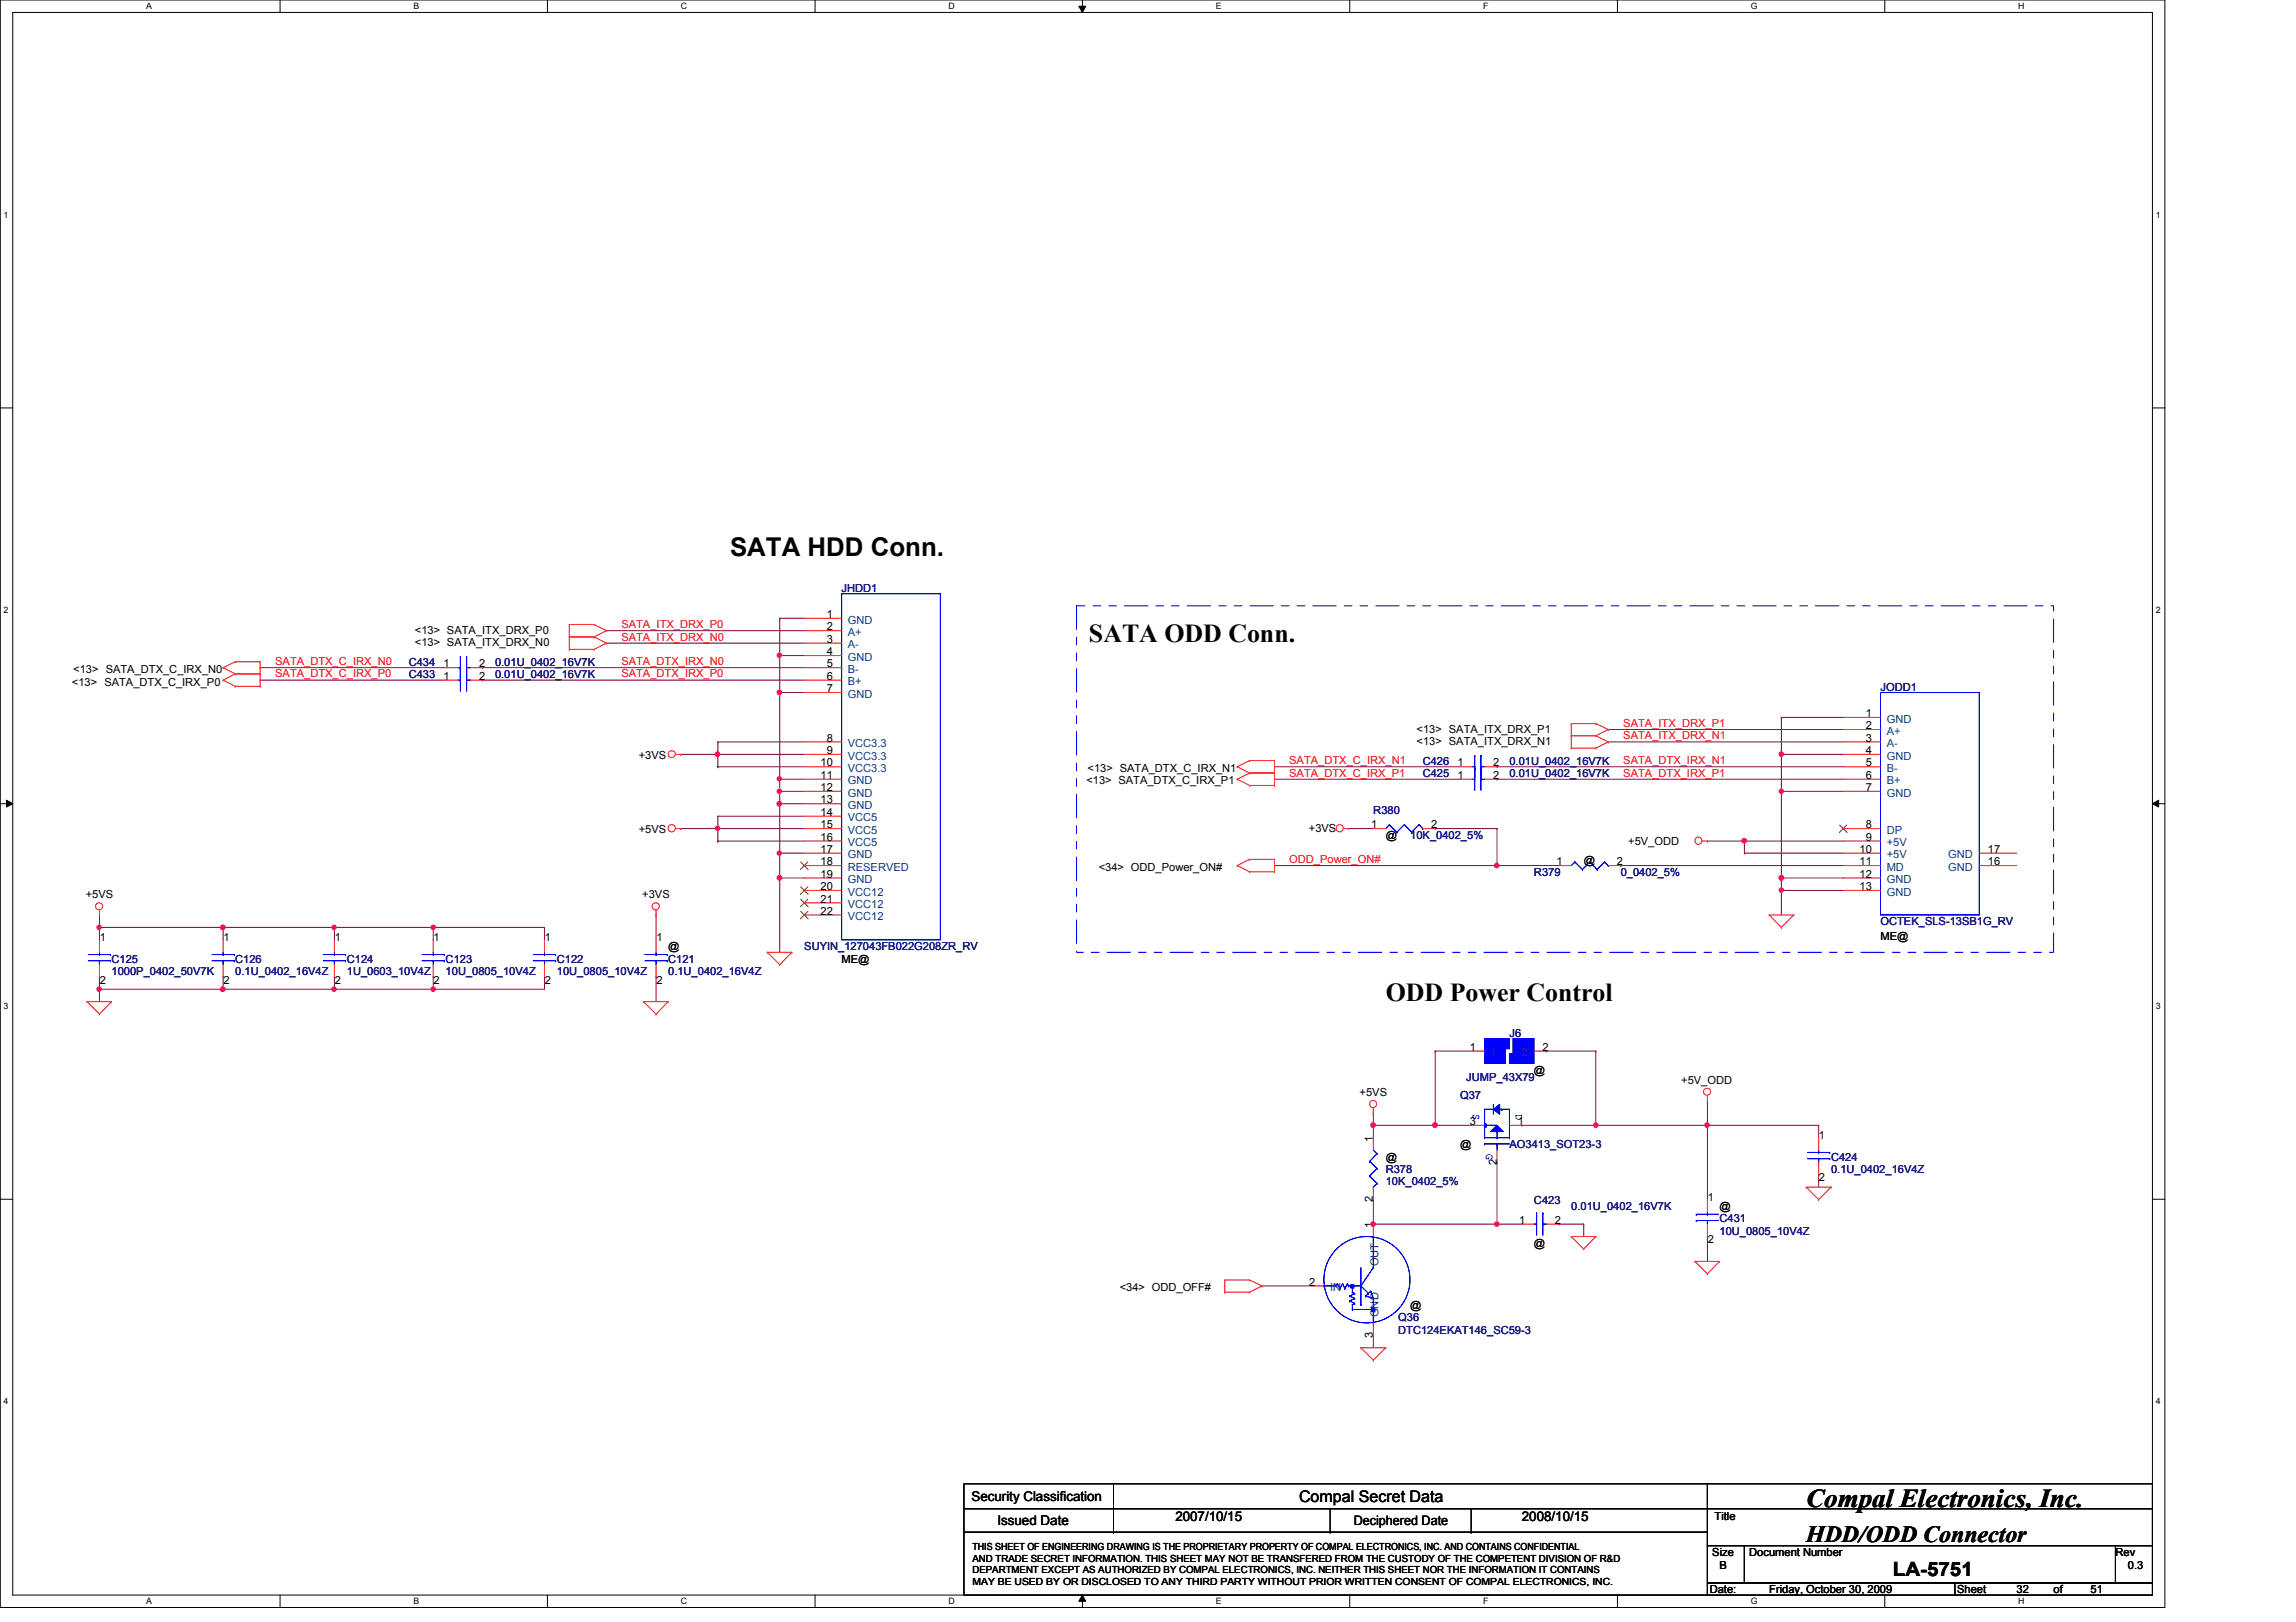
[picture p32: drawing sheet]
<svg xmlns="http://www.w3.org/2000/svg" width="297mm" height="210mm" viewBox="0 0 297 210" stroke-linecap="round" stroke-linejoin="round" font-family="sans-serif">
<defs><g id="words">
<g font-size="3.3">
<text x="94.4" y="72">SATA HDD Conn.</text>
<text x="140.9" y="83.1">SATA ODD Conn.</text>
<text x="179.3" y="129.5">ODD Power Control</text>
<text x="233.7" y="195.1">Compal Electronics, Inc.</text>
</g>
<text font-size="3" x="233.7" y="199.6">HDD/ODD Connector</text>
<text font-size="2.5" x="244.9" y="204">LA-5751</text>
<text font-size="2.1" x="168.1" y="194.4">Compal Secret Data</text>
<g font-size="1.7">
<text x="125.7" y="194.3">Security Classification</text>
<text x="129" y="197.3">Issued Date</text>
<text x="152.1" y="196.8">2007/10/15</text>
<text x="175.1" y="197.4">Deciphered Date</text>
<text x="196.9" y="196.8">2008/10/15</text>
</g>
<g font-size="1.4" fill="#000080">
<text x="108.9" y="76.6">JHDD1</text>
<text x="52.9" y="87.8">C433</text>
<text x="52.9" y="86.2">C434</text>
<text x="64" y="87.8">0.01U_0402_16V7K</text>
<text x="64" y="86.2">0.01U_0402_16V7K</text>
<text x="243.3" y="89.4">JODD1</text>
<text x="184.1" y="99">C426</text>
<text x="184.1" y="100.6">C425</text>
<text x="195.3" y="99">0.01U_0402_16V7K</text>
<text x="195.3" y="100.6">0.01U_0402_16V7K</text>
<text x="177.7" y="105.4">R380</text>
<text x="182.5" y="108.6">10K_0402_5%</text>
<text x="198.5" y="113.4">R379</text>
<text x="209.7" y="113.4">0_0402_5%</text>
<text x="243.3" y="119.8">OCTEK_SLS-13SB1G_RV</text>
<text x="14.4" y="124.6">C125</text>
<text x="30.4" y="124.6">C126</text>
<text x="44.9" y="124.6">C124</text>
<text x="57.7" y="124.6">C123</text>
<text x="72" y="124.6">C122</text>
<text x="86.4" y="124.6">C121</text>
<text x="104.1" y="123">SUYIN_127043FB022G208ZR_RV</text>
<text x="14.4" y="126.2">1000P_0402_50V7K</text>
<text x="30.4" y="126.2">0.1U_0402_16V4Z</text>
<text x="44.9" y="126.2">1U_0603_10V4Z</text>
<text x="57.7" y="126.2">10U_0805_10V4Z</text>
<text x="72" y="126.2">10U_0805_10V4Z</text>
<text x="86.4" y="126.2">0.1U_0402_16V4Z</text>
<text x="195.3" y="134.2">J6</text>
<text x="188.9" y="142.2">Q37</text>
<text x="189.7" y="140">JUMP_43X79</text>
<text x="195.3" y="148.6">AO3413_SOT23-3</text>
<text x="179.3" y="151.8">R378</text>
<text x="179.3" y="153.4">10K_0402_5%</text>
<text x="198.5" y="155.8">C423</text>
<text x="236.9" y="150.2">C424</text>
<text x="236.9" y="151.8">0.1U_0402_16V4Z</text>
<text x="203.3" y="156.6">0.01U_0402_16V7K</text>
<text x="222.5" y="158.2">C431</text>
<text x="222.5" y="159.8">10U_0805_10V4Z</text>
<text x="180.9" y="171">Q36</text>
<text x="180.9" y="172.6">DTC124EKAT146_SC59-3</text>
</g>
<g font-size="1.4">
<text x="53.7" y="82">&lt;13&gt; SATA_ITX_DRX_P0</text>
<text x="53.7" y="83.6">&lt;13&gt; SATA_ITX_DRX_N0</text>
<text x="107" y="80">1</text>
<text x="107" y="81.6">2</text>
<text x="107" y="83.2">3</text>
<text x="9.3" y="88.7">&lt;13&gt; SATA_DTX_C_IRX_P0</text>
<text x="9.5" y="87.1">&lt;13&gt; SATA_DTX_C_IRX_N0</text>
<text x="57.4" y="88">1</text>
<text x="57.4" y="86.4">1</text>
<text x="62" y="88">2</text>
<text x="62" y="86.4">2</text>
<text x="107" y="84.8">4</text>
<text x="107" y="86.4">5</text>
<text x="107" y="88">6</text>
<text x="107" y="89.6">7</text>
<text x="107" y="96">8</text>
<text x="183.3" y="94.8">&lt;13&gt; SATA_ITX_DRX_P1</text>
<text x="241.4" y="92.8">1</text>
<text x="241.4" y="94.4">2</text>
<text x="241.4" y="96">3</text>
<text x="82.6" y="98.2">+3VS</text>
<text x="106.2" y="99.2">10</text>
<text x="106.2" y="100.8">11</text>
<text x="107" y="97.6">9</text>
<text x="140.5" y="101.5">&lt;13&gt; SATA_DTX_C_IRX_P1</text>
<text x="140.7" y="99.9">&lt;13&gt; SATA_DTX_C_IRX_N1</text>
<text x="183.3" y="96.4">&lt;13&gt; SATA_ITX_DRX_N1</text>
<text x="188.5" y="99.2">1</text>
<text x="188.5" y="100.8">1</text>
<text x="193.2" y="99.2">2</text>
<text x="193.2" y="100.8">2</text>
<text x="241.4" y="97.6">4</text>
<text x="241.4" y="99.2">5</text>
<text x="241.4" y="100.8">6</text>
<text x="82.6" y="107.8">+5VS</text>
<text x="106.2" y="102.4">12</text>
<text x="106.2" y="104">13</text>
<text x="106.2" y="105.6">14</text>
<text x="106.2" y="107.2">15</text>
<text x="169.3" y="107.6">+3VS</text>
<text x="177.4" y="107.2">1</text>
<text x="185.2" y="107.2">2</text>
<text x="241.4" y="102.4">7</text>
<text x="241.4" y="107.2">8</text>
<text x="106.2" y="108.8">16</text>
<text x="106.2" y="110.4">17</text>
<text x="106.2" y="112">18</text>
<text x="106.2" y="113.6">19</text>
<text x="142.2" y="112.7">&lt;34&gt; ODD_Power_ON#</text>
<text x="179.3" y="108.6">@</text>
<text x="201.4" y="112">1</text>
<text x="204.9" y="111.8">@</text>
<text x="209.2" y="112">2</text>
<text x="210.6" y="109.4">+5V_ODD</text>
<text x="240.6" y="110.4">10</text>
<text x="240.6" y="112">11</text>
<text x="240.6" y="113.6">12</text>
<text x="241.4" y="108.8">9</text>
<text x="257.2" y="110.4">17</text>
<text x="257.2" y="112">16</text>
<text x="11.1" y="116.2">+5VS</text>
<text x="83.1" y="116.2">+3VS</text>
<text x="106.2" y="115.2">20</text>
<text x="106.2" y="116.8">21</text>
<text x="106.2" y="118.4">22</text>
<text x="240.6" y="115.2">13</text>
<text x="12.9" y="121.8">1</text>
<text x="28.9" y="121.8">1</text>
<text x="43.3" y="121.8">1</text>
<text x="56.1" y="121.8">1</text>
<text x="70.5" y="121.8">1</text>
<text x="84.9" y="121.8">1</text>
<text x="86.4" y="123">@</text>
<text x="108.9" y="124.6">ME@</text>
<text x="243.3" y="121.7">ME@</text>
<text x="12.9" y="127.3">2</text>
<text x="28.9" y="127.3">2</text>
<text x="43.3" y="127.3">2</text>
<text x="56.1" y="127.3">2</text>
<text x="70.5" y="127.3">2</text>
<text x="84.9" y="127.3">2</text>
<text x="190.2" y="136">1</text>
<text x="199.6" y="136">2</text>
<text x="175.9" y="141.9">+5VS</text>
<text x="198.5" y="139">@</text>
<text x="217.5" y="140.3">+5V_ODD</text>
<text x="177.6" y="147.7" transform="rotate(-90 177.6 147.7)">1</text>
<text x="188.9" y="148.6">@</text>
<text x="190.2" y="145.6">3</text>
<text x="196.4" y="145.6">1</text>
<text x="235.3" y="147.4">1</text>
<text x="177.6" y="155.5" transform="rotate(-90 177.6 155.5)">2</text>
<text x="179.3" y="150.2">@</text>
<text x="193.6" y="150.7" transform="rotate(-90 193.6 150.7)">2</text>
<text x="220.9" y="155.4">1</text>
<text x="235.3" y="152.9">2</text>
<text x="177.6" y="158.9" transform="rotate(-90 177.6 158.9)">1</text>
<text x="196.6" y="158.4">1</text>
<text x="198.5" y="161.4">@</text>
<text x="201.2" y="158.4">2</text>
<text x="220.9" y="160.9">2</text>
<text x="222.5" y="156.6">@</text>
<text x="144.9" y="167">&lt;34&gt; ODD_OFF#</text>
<text x="169.4" y="166.4">2</text>
<text x="177.6" y="173.1" transform="rotate(-90 177.6 173.1)">3</text>
<text x="182.5" y="169.4">@</text>
<text x="221.8" y="196.8">Title</text>
<text x="221.5" y="201.4">Size</text>
<text x="222.5" y="203">B</text>
<text x="226.3" y="201.4">Document Number</text>
<text x="273.7" y="201.4">Rev</text>
<text x="275.3" y="203">0.3</text>
<text x="221.2" y="206.2">Date:</text>
<text x="228.9" y="206.2">Friday, October 30, 2009</text>
<text x="253.2" y="206.2">Sheet</text>
<text x="260.9" y="206.2">32</text>
<text x="265.7" y="206.2">of</text>
<text x="270.5" y="206.2">51</text>
</g>
<g font-size="1.4" fill="#f00">
<text x="80.4" y="82.9">SATA_ITX_DRX_N0</text>
<text x="80.4" y="81.3">SATA_ITX_DRX_P0</text>
<text x="35.6" y="87.7">SATA_DTX_C_IRX_P0</text>
<text x="35.6" y="86.1">SATA_DTX_C_IRX_N0</text>
<text x="80.4" y="86.1">SATA_DTX_IRX_N0</text>
<text x="80.4" y="87.7">SATA_DTX_IRX_P0</text>
<text x="210" y="95.7">SATA_ITX_DRX_N1</text>
<text x="210" y="94.1">SATA_ITX_DRX_P1</text>
<text x="166.8" y="98.9">SATA_DTX_C_IRX_N1</text>
<text x="166.8" y="100.5">SATA_DTX_C_IRX_P1</text>
<text x="210" y="100.5">SATA_DTX_IRX_P1</text>
<text x="210" y="98.9">SATA_DTX_IRX_N1</text>
<text x="166.8" y="111.7">ODD_Power_ON#</text>
</g>
<g font-size="1.4" fill="#004080">
<text x="109.7" y="80.7">GND</text>
<text x="109.7" y="82.3">A+</text>
<text x="109.7" y="83.9">A-</text>
<text x="109.7" y="85.5">GND</text>
<text x="109.7" y="87.1">B-</text>
<text x="109.7" y="88.7">B+</text>
<text x="109.7" y="90.3">GND</text>
<text x="244.1" y="93.5">GND</text>
<text x="244.1" y="95.1">A+</text>
<text x="109.7" y="96.7">VCC3.3</text>
<text x="109.7" y="98.3">VCC3.3</text>
<text x="109.7" y="99.9">VCC3.3</text>
<text x="109.7" y="101.5">GND</text>
<text x="244.1" y="96.7">A-</text>
<text x="244.1" y="98.3">GND</text>
<text x="244.1" y="99.9">B-</text>
<text x="244.1" y="101.5">B+</text>
<text x="109.7" y="103.1">GND</text>
<text x="109.7" y="104.7">GND</text>
<text x="109.7" y="106.3">VCC5</text>
<text x="109.7" y="107.9">VCC5</text>
<text x="244.1" y="103.1">GND</text>
<text x="244.1" y="107.9">DP</text>
<text x="109.7" y="109.5">VCC5</text>
<text x="109.7" y="111.1">GND</text>
<text x="109.7" y="112.7">RESERVED</text>
<text x="244.1" y="109.5">+5V</text>
<text x="244.1" y="111.1">+5V</text>
<text x="244.1" y="112.7">MD</text>
<text x="252" y="111.1">GND</text>
<text x="252" y="112.7">GND</text>
<text x="109.7" y="114.3">GND</text>
<text x="109.7" y="115.9">VCC12</text>
<text x="109.7" y="117.5">VCC12</text>
<text x="109.7" y="119.1">VCC12</text>
<text x="244.1" y="114.3">GND</text>
<text x="244.1" y="115.9">GND</text>
<text x="192.9" y="136.7">1</text>
<text x="196.8" y="136.7">2</text>
<text x="172.1" y="167.1">IN</text>
<text x="178.3" y="163.9" transform="rotate(-90 178.3 163.9)">OUT</text>
<text x="178.3" y="170.4" transform="rotate(-90 178.3 170.4)">GND</text>
</g>
<g font-size="1.4" fill="#00f">
<text x="190.5" y="144.2" transform="rotate(90 190.5 144.2)">S</text>
<text x="192.3" y="149.3" transform="rotate(90 192.3 149.3)">G</text>
<text x="196.1" y="144.2" transform="rotate(90 196.1 144.2)">D</text>
</g>
<g font-size="1.3">
<text x="125.8" y="200.6">THIS SHEET OF ENGINEERING DRAWING IS THE PROPRIETARY PROPERTY OF COMPAL ELECTRONICS, INC. AND CONTAINS CONFIDENTIAL</text>
<text x="125.8" y="202.1">AND TRADE SECRET INFORMATION. THIS SHEET MAY NOT BE TRANSFERED FROM THE CUSTODY OF THE COMPETENT DIVISION OF R&amp;D</text>
<text x="125.8" y="203.6">DEPARTMENT EXCEPT AS AUTHORIZED BY COMPAL ELECTRONICS, INC. NEITHER THIS SHEET NOR THE INFORMATION IT CONTAINS</text>
<text x="125.8" y="205.1">MAY BE USED BY OR DISCLOSED TO ANY THIRD PARTY WITHOUT PRIOR WRITTEN CONSENT OF COMPAL ELECTRONICS, INC.</text>
</g>
<g font-size="1.1">
<text x="18.9" y="1.1">A</text>
<text x="53.5" y="1.1">B</text>
<text x="88.1" y="1.1">C</text>
<text x="122.7" y="1.1">D</text>
<text x="157.3" y="1.1">E</text>
<text x="191.9" y="1.1">F</text>
<text x="226.5" y="1.1">G</text>
<text x="261.1" y="1.1">H</text>
<text x=".5" y="28.2">1</text>
<text x="278.9" y="28.2">1</text>
<text x=".5" y="79.3">2</text>
<text x="278.9" y="79.3">2</text>
<text x=".5" y="130.6">3</text>
<text x="278.9" y="130.6">3</text>
<text x=".5" y="181.7">4</text>
<text x="278.9" y="181.7">4</text>
<text x="18.9" y="207.6">A</text>
<text x="53.5" y="207.6">B</text>
<text x="88.1" y="207.6">C</text>
<text x="122.7" y="207.6">D</text>
<text x="157.3" y="207.6">E</text>
<text x="191.9" y="207.6">F</text>
<text x="226.5" y="207.6">G</text>
<text x="261.1" y="207.6">H</text>
</g>
</g></defs>
<path d="M0 0h280.1v208h-280.1zM1.6 1.6h276.9v204.8h-276.9z" fill="none" stroke="#000" stroke-width=".13"/>
<g fill="#fff">
<path d="M18.9 .2h.7v1.2h-.7z"/>
<path d="M18.9 206.6h.7v1.2h-.7z"/>
</g>
<path d="M36.2 0v1.6M36.2 206.4v1.6" fill="none" stroke="#000" stroke-width=".13"/>
<g fill="#fff">
<path d="M53.5 .2h.7v1.2h-.7z"/>
<path d="M53.5 206.6h.7v1.2h-.7z"/>
</g>
<path d="M70.8 0v1.6M70.8 206.4v1.6" fill="none" stroke="#000" stroke-width=".13"/>
<g fill="#fff">
<path d="M88.1 .2h.8v1.2h-.8z"/>
<path d="M88.1 206.6h.8v1.2h-.8z"/>
</g>
<path d="M105.4 0v1.6M105.4 206.4v1.6" fill="none" stroke="#000" stroke-width=".13"/>
<g fill="#fff">
<path d="M122.7 .2h.8v1.2h-.8z"/>
<path d="M122.7 206.6h.8v1.2h-.8z"/>
</g>
<path d="M139.6 .8h.9l-.5 .8zM140 0v1.6M140 206.4l.5 .8h-.9zM140 206.4v1.6" fill="none" stroke="#000" stroke-width=".13"/>
<path d="M139.6 .8h.9l-.5 .8zM140 206.4l.5 .8h-.9z" fill="#000"/>
<g fill="#fff">
<path d="M157.3 .2h.7v1.2h-.7z"/>
<path d="M157.3 206.6h.7v1.2h-.7z"/>
</g>
<path d="M174.6 0v1.6M174.6 206.4v1.6" fill="none" stroke="#000" stroke-width=".13"/>
<g fill="#fff">
<path d="M191.9 .2h.6v1.2h-.6z"/>
<path d="M191.9 206.6h.6v1.2h-.6z"/>
</g>
<path d="M209.3 0v1.6M209.3 206.4v1.6" fill="none" stroke="#000" stroke-width=".13"/>
<g fill="#fff">
<path d="M226.5 .2h.8v1.2h-.8z"/>
<path d="M226.5 206.6h.8v1.2h-.8z"/>
</g>
<path d="M243.8 0v1.6M243.8 206.4v1.6" fill="none" stroke="#000" stroke-width=".13"/>
<g fill="#fff">
<path d="M261.1 .2h.8v1.2h-.8z"/>
<path d="M261.1 206.6h.8v1.2h-.8z"/>
<path d="M.5 27.2h.6v1.2h-.6z"/>
<path d="M278.9 27.2h.6v1.2h-.6z"/>
<path d="M.5 78.4h.6v1.1h-.6z"/>
<path d="M278.9 78.4h.6v1.1h-.6z"/>
</g>
<path d="M0 52.8h1.6M278.5 52.8h1.6" fill="none" stroke="#000" stroke-width=".13"/>
<g fill="#fff">
<path d="M.5 129.6h.6v1.2h-.6z"/>
<path d="M278.9 129.6h.6v1.2h-.6z"/>
</g>
<path d="M0 104h1.6M.8 103.5l.8 .5-.8 .4zM278.5 104l.8-.5v.9zM278.5 104h1.6" fill="none" stroke="#000" stroke-width=".13"/>
<path d="M.8 103.5l.8 .5-.8 .4zM278.5 104l.8-.5v.9z" fill="#000"/>
<g fill="#fff">
<path d="M.5 180.8h.6v1.1h-.6z"/>
<path d="M278.9 180.8h.6v1.1h-.6z"/>
</g>
<path d="M0 155.2h1.6M278.5 155.2h1.6" fill="none" stroke="#000" stroke-width=".13"/>
<path d="M12.9 120h.1M12.9 120h16" fill="none" stroke="#800040" stroke-width=".13"/>
<circle cx="28.8" cy="120" r=".3" fill="#f0f"/>
<circle cx="28.8" cy="120" r=".3" fill="none" stroke="#f0f" stroke-width=".13"/>
<circle cx="12.8" cy="120" r=".3" fill="#f0f"/>
<circle cx="12.8" cy="120" r=".3" fill="none" stroke="#f0f" stroke-width=".13"/>
<g fill="none" stroke="#800040" stroke-width=".13">
<path d="M33.7 88h.1M33.7 88h24M78.4 83.2h.1M78.4 83.2h25.7M92.9 97.6h.1M92.9 96v1.6M12.9 118.4h.1M12.9 118.4v1.6M88 107.2h.1M88 107.2h4.9M100.9 104h.1M100.9 104v6.4"/>
<path d="M193.7 100.8h.1M193.7 100.8h44.8M230.5 102.4h.1M230.5 102.4h8M28.9 126.4h.1M28.9 126.4v1.6M43.3 120h.1M43.3 128h.1M43.3 120v1.6M43.3 128h12.7M56 120h.1M56 120h14.4"/>
<path d="M70.4 120h.1M70.4 120v1.6"/>
</g>
<circle cx="56" cy="128" r=".3" fill="#f0f"/>
<circle cx="56" cy="128" r=".3" fill="none" stroke="#f0f" stroke-width=".13"/>
<circle cx="43.2" cy="128" r=".3" fill="#f0f"/>
<circle cx="43.2" cy="128" r=".3" fill="none" stroke="#f0f" stroke-width=".13"/>
<path d="M92.9 97.6h.1M92.9 97.6h11.2M230.5 92.8h.1M230.5 92.8v4.8M92.9 108.8h.1M92.9 107.2v1.6" fill="none" stroke="#800040" stroke-width=".13"/>
<circle cx="92.8" cy="97.6" r=".31" fill="#f0f"/>
<circle cx="92.8" cy="97.6" r=".31" fill="none" stroke="#f0f" stroke-width=".13"/>
<path d="M62.4 86.4h.1M62.4 86.4h41.7M92.9 107.2h.1M92.9 105.6v1.6M100.9 104h.1M100.9 102.4v1.6M12.9 120h.1M12.9 120v1.6M70.4 126.4h.1M70.4 126.4v1.6" fill="none" stroke="#800040" stroke-width=".13"/>
<circle cx="100.8" cy="104" r=".3" fill="#f0f"/>
<circle cx="100.8" cy="104" r=".3" fill="none" stroke="#f0f" stroke-width=".13"/>
<path d="M100.9 89.6h.1M100.9 89.6v11.2" fill="none" stroke="#800040" stroke-width=".13"/>
<circle cx="100.8" cy="89.6" r=".31" fill="#f0f"/>
<circle cx="100.8" cy="89.6" r=".31" fill="none" stroke="#f0f" stroke-width=".13"/>
<g fill="none" stroke="#800040" stroke-width=".13">
<path d="M33.7 86.4h.1M33.7 86.4h24M92.9 99.2h.1M92.9 96h.1M92.9 97.6v1.6M92.9 99.2h11.2M92.9 96h11.2M92.9 108.8h.1M92.9 108.8h11.2M225.7 110.4h.1M225.7 110.4h12.8M230.5 102.4h.1"/>
<path d="M230.5 102.4v11.2M84.9 126.4h.1M84.9 126.4v3.2"/>
</g>
<circle cx="230.5" cy="102.4" r=".3" fill="#f0f"/>
<circle cx="230.5" cy="102.4" r=".3" fill="none" stroke="#f0f" stroke-width=".13"/>
<path d="M225.7 108.8h.1M225.7 108.8h12.8" fill="none" stroke="#800040" stroke-width=".13"/>
<circle cx="225.7" cy="108.8" r=".31" fill="#f0f"/>
<circle cx="225.7" cy="108.8" r=".31" fill="none" stroke="#f0f" stroke-width=".13"/>
<path d="M208.1 96h.1M208.1 96h30.4M220.9 108.8h.1M220.9 108.8h4.8M28.9 120h.1M28.9 120h14.4" fill="none" stroke="#800040" stroke-width=".13"/>
<circle cx="28.8" cy="120" r=".3" fill="#f0f"/>
<circle cx="28.8" cy="120" r=".3" fill="none" stroke="#f0f" stroke-width=".13"/>
<path d="M43.3 120h.1M43.3 120h12.7" fill="none" stroke="#800040" stroke-width=".13"/>
<circle cx="56" cy="120" r=".3" fill="#f0f"/>
<circle cx="56" cy="120" r=".3" fill="none" stroke="#f0f" stroke-width=".13"/>
<circle cx="43.2" cy="120" r=".3" fill="#f0f"/>
<circle cx="43.2" cy="120" r=".3" fill="none" stroke="#f0f" stroke-width=".13"/>
<path d="M100.9 113.6h.1M100.9 113.6v9.6" fill="none" stroke="#800040" stroke-width=".13"/>
<circle cx="100.8" cy="113.6" r=".31" fill="#f0f"/>
<circle cx="100.8" cy="113.6" r=".31" fill="none" stroke="#f0f" stroke-width=".13"/>
<g fill="none" stroke="#800040" stroke-width=".13">
<path d="M62.4 88h.1M62.4 88h41.7M88 97.6h.1M88 97.6h4.9M100.9 84.8h.1M100.9 80h.1M100.9 84.8h3.2M100.9 80h3.2M164.9 99.2h.1M164.9 99.2h24M84.9 118.4h.1M84.9 118.4v3.2"/>
<path d="M92.9 107.2h.1M92.9 107.2h11.2M12.9 128h.1M12.9 128v1.6"/>
</g>
<circle cx="92.8" cy="107.2" r=".3" fill="#f0f"/>
<circle cx="92.8" cy="107.2" r=".3" fill="none" stroke="#f0f" stroke-width=".13"/>
<g fill="none" stroke="#800040" stroke-width=".13">
<path d="M78.4 81.6h.1M78.4 81.6h25.7M193.7 99.2h.1M193.7 99.2h44.8M208.1 94.4h.1M208.1 94.4h30.4M92.9 105.6h.1M92.9 105.6h11.2M100.9 100.8h.1M100.9 102.4h.1M100.9 100.8h3.2M100.9 100.8v1.6"/>
<path d="M164.9 100.8h.1M164.9 100.8h24M225.7 108.8h.1M225.7 108.8v1.6M230.5 115.2h.1M230.5 115.2v3.2M28.9 120h.1M28.9 120v1.6M56 120h.1M56 120v1.6"/>
</g>
<circle cx="100.8" cy="100.8" r=".3" fill="#f0f"/>
<circle cx="100.8" cy="100.8" r=".3" fill="none" stroke="#f0f" stroke-width=".13"/>
<circle cx="100.8" cy="102.4" r=".3" fill="#f0f"/>
<circle cx="100.8" cy="102.4" r=".3" fill="none" stroke="#f0f" stroke-width=".13"/>
<path d="M100.9 104h.1M100.9 104h3.2" fill="none" stroke="#800040" stroke-width=".13"/>
<circle cx="100.8" cy="104" r=".3" fill="#f0f"/>
<circle cx="100.8" cy="104" r=".3" fill="none" stroke="#f0f" stroke-width=".13"/>
<path d="M100.9 89.6h.1M100.9 84.8h.1M100.9 89.6h3.2M100.9 84.8v4.8M230.5 92.8h.1M230.5 97.6h.1M230.5 92.8h8M230.5 97.6h8M100.9 102.4h.1M100.9 102.4h3.2" fill="none" stroke="#800040" stroke-width=".13"/>
<circle cx="100.8" cy="84.8" r=".3" fill="#f0f"/>
<circle cx="100.8" cy="84.8" r=".3" fill="none" stroke="#f0f" stroke-width=".13"/>
<path d="M100.9 80h.1M100.9 80v4.8M230.5 113.6h.1M230.5 113.6h8" fill="none" stroke="#800040" stroke-width=".13"/>
<circle cx="230.4" cy="113.6" r=".31" fill="#f0f"/>
<circle cx="230.4" cy="113.6" r=".31" fill="none" stroke="#f0f" stroke-width=".13"/>
<path d="M230.5 115.2h.1M230.5 115.2h8" fill="none" stroke="#800040" stroke-width=".13"/>
<circle cx="230.5" cy="115.2" r=".3" fill="#f0f"/>
<circle cx="230.5" cy="115.2" r=".3" fill="none" stroke="#f0f" stroke-width=".13"/>
<path d="M100.9 110.4h.1M100.9 110.4v3.2M43.3 126.4h.1M43.3 126.4v1.6M56 128h.1M56 126.4h.1M56 128h14.4M56 126.4v1.6" fill="none" stroke="#800040" stroke-width=".13"/>
<circle cx="100.8" cy="110.4" r=".3" fill="#f0f"/>
<circle cx="100.8" cy="110.4" r=".3" fill="none" stroke="#f0f" stroke-width=".13"/>
<path d="M230.5 97.6h.1M230.5 97.6v4.8" fill="none" stroke="#800040" stroke-width=".13"/>
<circle cx="230.4" cy="97.6" r=".31" fill="#f0f"/>
<circle cx="230.4" cy="97.6" r=".31" fill="none" stroke="#f0f" stroke-width=".13"/>
<path d="M12.9 128h.1M12.9 128h16" fill="none" stroke="#800040" stroke-width=".13"/>
<circle cx="28.8" cy="128" r=".3" fill="#f0f"/>
<circle cx="28.8" cy="128" r=".3" fill="none" stroke="#f0f" stroke-width=".13"/>
<circle cx="12.8" cy="128" r=".3" fill="#f0f"/>
<circle cx="12.8" cy="128" r=".3" fill="none" stroke="#f0f" stroke-width=".13"/>
<path d="M100.9 113.6h.1M100.9 110.4h.1M100.9 113.6h3.2M100.9 110.4h3.2M230.5 113.6h.1M230.5 113.6v1.6" fill="none" stroke="#800040" stroke-width=".13"/>
<circle cx="230.4" cy="113.6" r=".31" fill="#f0f"/>
<circle cx="230.4" cy="113.6" r=".31" fill="none" stroke="#f0f" stroke-width=".13"/>
<path d="M12.9 126.4h.1M12.9 126.4v1.6M28.9 128h.1M28.9 128h14.4" fill="none" stroke="#800040" stroke-width=".13"/>
<circle cx="28.8" cy="128" r=".3" fill="#f0f"/>
<circle cx="28.8" cy="128" r=".3" fill="none" stroke="#f0f" stroke-width=".13"/>
<path d="M164.9 112h.1M185.7 107.2h.1M185.7 107.2h8M193.7 107.2h.1M193.7 107.2v4.8h-28.8" fill="none" stroke="#800040" stroke-width=".13"/>
<circle cx="193.7" cy="112" r=".31" fill="#f0f"/>
<circle cx="193.7" cy="112" r=".31" fill="none" stroke="#f0f" stroke-width=".13"/>
<g fill="none" stroke="#800040" stroke-width=".13">
<path d="M174.5 107.2h.1M174.5 107.2h3.2M193.7 112h.1M193.7 112h8M209.7 112h.1M209.7 112h28.8M193.7 158.4h.1M193.7 158.4h3.2M201.7 158.4h.1M201.7 158.4h3.2M204.9 158.4h.1M204.9 158.4v1.6"/>
<path d="M206.5 145.6h.1M206.5 145.6h14.4M220.9 145.6h.1M220.9 145.6v9.6M235.3 152h.1M235.3 152v1.6"/>
</g>
<circle cx="206.4" cy="145.6" r=".31" fill="#f0f"/>
<circle cx="206.4" cy="145.6" r=".31" fill="none" stroke="#f0f" stroke-width=".13"/>
<path d="M177.7 145.6h.1M177.7 145.6v1.6M185.7 145.6h.1M185.7 145.6h4.8" fill="none" stroke="#800040" stroke-width=".13"/>
<circle cx="185.6" cy="145.6" r=".32" fill="#f0f"/>
<circle cx="185.6" cy="145.6" r=".32" fill="none" stroke="#f0f" stroke-width=".13"/>
<path d="M177.7 144h.1M177.7 158.4h.1M177.7 144v1.6M177.7 158.4h16M163.3 166.4h.1M163.3 166.4h6.4M177.7 172.8h.1M177.7 172.8v1.6" fill="none" stroke="#800040" stroke-width=".13"/>
<circle cx="193.7" cy="158.4" r=".31" fill="#f0f"/>
<circle cx="193.7" cy="158.4" r=".31" fill="none" stroke="#f0f" stroke-width=".13"/>
<circle cx="177.7" cy="158.4" r=".31" fill="#f0f"/>
<circle cx="177.7" cy="158.4" r=".31" fill="none" stroke="#f0f" stroke-width=".13"/>
<path d="M193.7 150.4h.1M193.7 150.4v8M220.9 145.6h.1M220.9 145.6h14.4" fill="none" stroke="#800040" stroke-width=".13"/>
<circle cx="220.8" cy="145.6" r=".31" fill="#f0f"/>
<circle cx="220.8" cy="145.6" r=".31" fill="none" stroke="#f0f" stroke-width=".13"/>
<g fill="none" stroke="#800040" stroke-width=".13">
<path d="M185.7 136h.1M185.7 136h4.8M185.7 136v9.6h-8M200.1 136h.1M200.1 136h6.4M206.5 136h.1M206.5 136v9.6h-9.6M177.7 155.2h.1M177.7 145.6h.1M177.7 155.2v3.2M196.9 145.6h.1M235.3 145.6h.1"/>
<path d="M235.3 145.6v1.6M220.9 160h.1M220.9 160v3.2"/>
</g>
<circle cx="177.6" cy="145.6" r=".32" fill="#f0f"/>
<circle cx="177.6" cy="145.6" r=".32" fill="none" stroke="#f0f" stroke-width=".13"/>
<path d="M220.9 145.6h.1M220.9 142.4v3.2" fill="none" stroke="#800040" stroke-width=".13"/>
<g fill="none" stroke="#f00" stroke-width=".13">
<path d="M28.9 86.4h.1M28.9 88h.1M28.9 86.4l1.5 .8M28.9 88l1.5 .8M30.4 85.6h.1M30.4 87.2h.1M30.4 88.8h.1M30.4 85.6h3.3M30.4 85.6l-1.5 .8M30.4 87.2h3.3M30.4 87.2l-1.5 .8M30.4 88.8h3.3"/>
<path d="M33.7 87.2h.1M33.7 85.6h.1M33.7 88.8h.1M33.7 85.6v3.2M73.7 82.4h.1M73.7 80.8h.1M73.7 84h.1M73.7 80.8h3.2M73.7 82.4h3.2M73.7 80.8v3.2M73.7 84h3.2M76.9 80.8h.1"/>
<path d="M76.9 82.4h.1M76.9 84h.1M76.9 80.8l1.5 .8M76.9 82.4l1.5 .8M78.4 81.6h.1M78.4 83.2h.1M78.4 81.6l-1.5 .8M78.4 83.2l-1.5 .8M87.4 97.6h.6M88 97.6h.1M160.1 99.2h.1M160.1 99.2l1.6 .8"/>
<path d="M161.7 98.4h.1M161.7 98.4h3.2M161.7 98.4l-1.6 .8M164.9 98.4h.1M164.9 98.4v3.2M188.9 99.2h1.6M192.1 99.2h1.6M203.3 95.2h.1M203.3 93.6h.1M203.3 96.8h.1M203.3 93.6h3.2M203.3 95.2h3.2"/>
<path d="M203.3 93.6v3.2M203.3 96.8h3.2M206.5 93.6h.1M206.5 95.2h.1M206.5 96.8h.1M206.5 93.6l1.6 .8M206.5 95.2l1.6 .8M208.1 94.4h.1M208.1 96h.1M208.1 94.4l-1.6 .8M208.1 96l-1.6 .8M12.9 118.4h.1"/>
<path d="M12.9 117.8v.6M84.9 118.4h.1M84.9 117.8v.6M87.4 107.2h.6M88 107.2h.1M160.1 100.8h.1M160.1 112h.1M160.1 100.8l1.6 .8M160.1 112l1.6 .8M161.7 100h.1M161.7 101.6h.1M161.7 111.2h.1"/>
<path d="M161.7 112.8h.1M161.7 100h3.2M161.7 100l-1.6 .8M161.7 101.6h3.2M161.7 111.2h3.2M161.7 111.2l-1.6 .8M161.7 112.8h3.2M164.9 100h.1M164.9 101.6h.1M164.9 112.8h.1M164.9 111.2h.1M164.9 111.2v1.6"/>
<path d="M173.8 107.2h.7M174.5 107.2h.1M188.9 100.8h1.6M192.1 100.8h1.6M220.2 108.8h.7M220.9 108.8h.1M228.9 118.4h.1M228.9 118.4h3.2M228.9 118.4l1.6 1.6M232.1 118.4h.1M232.1 118.4l-1.6 1.6M11.3 129.6h.1"/>
<path d="M11.3 129.6h3.1M11.3 129.6l1.6 1.6M12.9 131.2h.1M14.4 129.6h.1M14.4 129.6l-1.5 1.6M70.4 121.6v1.6M70.4 124.8v1.6M83.3 129.6h.1M83.3 129.6h3.1M83.3 129.6l1.6 1.6M84.9 131.2h.1M86.4 129.6h.1"/>
<path d="M86.4 129.6l-1.5 1.6M99.3 123.2h.1M99.3 123.2h3.1M99.3 123.2l1.6 1.6M100.9 124.8h.1M102.4 123.2h.1M102.4 123.2l-1.5 1.6M230.5 120h.1M177.7 144h.1M177.7 143.4v.6M177.7 147.2v1.6M177.7 153.6v1.6"/>
<path d="M177.7 158.4v1.6M196.9 158.4h1.6M200.1 158.4h1.6M220.9 142.4h.1M220.9 141.8v.6M233.7 153.6h.1M233.7 153.6h3.2M233.7 153.6l1.6 1.6M235.3 155.2h.1M236.9 153.6h.1M236.9 153.6l-1.6 1.6M158.5 167.2h.1"/>
<path d="M158.5 165.7h.1M158.5 165.7h3.2M158.5 167.2h3.2M158.5 165.7v1.5M161.7 165.7h.1M161.7 167.2h.1M161.7 165.7l1.6 .7M163.3 166.4h.1M163.3 166.4l-1.6 .8M169.7 166.4h1.6M176.1 174.4h.1M176.1 174.4h3.2"/>
<path d="M176.1 174.4l1.6 1.6M177.7 176h.1M177.7 171.2v1.6M179.3 174.4h.1M179.3 174.4l-1.6 1.6M203.3 160h.1M203.3 160h3.2M203.3 160l1.6 1.6M204.9 161.6h.1M206.5 160h.1M206.5 160l-1.6 1.6M219.3 163.2h.1"/>
<path d="M219.3 163.2h3.2M219.3 163.2l1.6 1.6M220.9 164.8h.1M222.5 163.2h.1M222.5 163.2l-1.6 1.6"/>
<circle cx="86.9" cy="97.6" r=".46"/>
<circle cx="12.8" cy="117.3" r=".46"/>
<circle cx="84.8" cy="117.3" r=".46"/>
<circle cx="86.9" cy="107.2" r=".47"/>
<circle cx="173.3" cy="107.2" r=".46"/>
<circle cx="219.7" cy="108.8" r=".46"/>
<circle cx="177.6" cy="142.9" r=".46"/>
<circle cx="220.9" cy="141.3" r=".46"/>
</g>
<g fill="none" stroke="#000" stroke-width=".13">
<path d="M124.7 192h96.2v3.2h-96.2zM124.7 195.2h96.2v3.1h-96.2zM124.7 198.3h96.2v8.1h-96.2zM144.1 195.2h.1M144.1 198.3h.1M144.1 192v6.3M172.1 198.3h.1M172.1 195.2v3.1M190.3 198.3h.1M190.3 195.2v3.1M220.9 192h57.6v3.2h-57.6zM220.9 195.2h57.6v4.8h-57.6z"/>
<path d="M220.9 200h4.8v4.9h-4.8zM220.9 204.9h32v1.5h-32zM225.7 200h48v4.9h-48zM252.9 204.9h25.6v1.5h-25.6zM273.7 200h4.8v4.9h-4.8z"/>
</g>
<path d="M139.3 78.4h126.4v44.8h-126.4z" fill="none" stroke="#00f" stroke-width=".13" stroke-dasharray="3 1 1 1 1 1"/>
<g fill="none" stroke="#00f" stroke-width=".13">
<path d="M190.5 99.2h.3M190.8 99.2h.1M190.8 97.8h.1M190.8 99.4h.1M190.8 97.8v4.5M191.6 97.8h.1M191.6 99.2h.1M191.6 99.4h.1M191.6 99.2h.5M191.6 97.8v4.5M190.5 100.8h.3M190.8 100.8h.1"/>
<path d="M191.6 100.8h.1M191.6 100.8h.5M69 124.3h2.9M69 123.5h2.9M70.4 123.5h.1M70.4 124.3h.1M70.4 123.2v.3M70.4 124.3v.5M71.9 124.3h.1M71.9 123.5h.1M177.2 150.3h.1M177.2 152.2h.1"/>
<path d="M177.2 150.3l.9 .9M177.2 152.2l.9 1M177.7 153.6h.1M177.7 148.8l.4 .5M178.1 149.3h.1M178.1 151.2h.1M178.1 153.2h.1M178.1 149.3l-.9 1M178.1 151.2l-.9 1M178.1 153.2l-.4 .4M198.5 158.4h.3M198.8 158.4h.1"/>
<path d="M198.8 157h.1M198.8 157v2.9M199.6 157h.1M199.6 158.4h.1M199.6 158.4h.5M199.6 157v2.9M171.3 166.4h.1M171.3 166.4h1.6M172.9 166.4h.1M173 166.1h.1M173 166.1l.4 .7M173 166.1l-.1 .3"/>
<path d="M173.4 166.8h.1M173.7 166.1h.1M173.7 166.1l.3 .7M173.7 166.1l-.3 .7M174 166.8h.1M174.3 166.1h.1M174.3 166.1l.2 .3M174.3 166.1l-.3 .7M174.5 166.4h.1M174.5 166.4h1.6M174.6 167.7h.1M174.6 168.4h.1"/>
<path d="M174.6 167.7l.7 .3M174.6 168.4l.7 .3M174.8 166.3h.1M174.8 166.6h.1M174.8 166.6h.3M174.8 166.3h.3M174.8 166.3v.3M175 167.2h.1M175 168.8h.1M175 169.5h.1M175 166.4v.8M175 168.8v.7"/>
<path d="M175 167.2l.3 .2M175 169.5h2.7M175.1 166.6h.1M175.1 166.3h.1M175.1 166.3v.3M175.3 167.4h.1M175.3 168h.1M175.3 168.7h.1M175.3 167.4l-.7 .3M175.3 168l-.7 .4M175.3 168.7l-.3 .1M176.1 166.4h.1"/>
<path d="M176.1 168.8h.1M176.1 164v4.8M176.1 166.4l.9 1M176.7 167.7h.1M176.7 167.7l1 .3M177 167.4h.1M177.3 167.1h.1M177.3 167.1l.4 .9M177.3 167.1l-.6 .6M177.5 169.3h.1M177.5 169.6h.1M177.5 169.3v.3"/>
<path d="M177.5 169.3h.3M177.5 169.6h.3M177.7 164h.1M177.7 171.2h.1M177.7 169.5h.1M177.7 168h.1M177.7 160v4M177.7 168v3.2M177.7 164l-1.6 2.4M177.8 169.3h.1M177.8 169.6h.1M177.8 169.3v.3"/>
<circle cx="176.8" cy="165.6" r="5.6"/>
</g>
<path d="M192.9 146.4l.8-.8 .8 .8z" fill="#00f"/>
<path d="M192.9 146.4l.8-.8 .8 .8z" fill="none" stroke="#00f" stroke-width=".13"/>
<path d="M193.2 143.6l.8-.7v1.3z" fill="#00f"/>
<g fill="none" stroke="#00f" stroke-width=".13">
<path d="M192.1 147.2h.1M192.1 145.6h.1M192.1 148h.1M192.1 143.6h.1M192.1 145.5h.1M192.1 147.2h3.2M192.1 143.6v3.6M192.1 145.6h1.6M192.1 148h3.2M192.1 143.6h1.1M192.1 145.8h.1M192.2 145.8h.1"/>
<path d="M192.2 145.5h.1M192.2 145.5v.3M193.2 143.6l.8-.7v1.3zM193.2 143.6h.1M193.2 142.9h.1M193.2 142.9v1.3M193.7 145.6h.1M193.7 148h.1M193.7 147.2h.1M193.7 146.4v.8M193.7 148v.8M194 143.6h1.3"/>
<path d="M194.3 143.6h.1M195.3 147.2h.1M195.3 143.6h.1M195.3 143.6v3.6"/>
</g>
<path d="M192.9 146.4l.8-.8 .8 .8z" fill="#00f"/>
<path d="M192.9 146.4l.8-.8 .8 .8z" fill="none" stroke="#00f" stroke-width=".13"/>
<path d="M193.2 143.6l.8-.7v1.3z" fill="#00f"/>
<g fill="none" stroke="#00f" stroke-width=".13">
<path d="M108.9 76.8h12.8v44.8h-12.8zM59.3 88h.3M59.3 86.4h.3M59.6 88h.1M59.6 86.6h.1M59.6 86.4h.1M59.6 85h.1M59.6 85v4.5M60.4 86.6h.1M60.4 88h.1M60.4 85h.1M60.4 86.4h.1"/>
<path d="M60.4 88h.5M60.4 85v4.5M60.4 86.4h.5M243.3 89.6h12.8v28.8h-12.8zM179.7 106.7h.1M179.7 106.7l-.4 .5M179.7 106.7l1 1M180.7 107.7h.1M181.7 106.7h.1M181.7 106.7l-1 1M181.7 106.7l.9 1M182.6 107.7h.1"/>
<path d="M183.6 106.7h.1M183.6 106.7l-1 1M183.6 106.7l.5 .5M184.1 107.2h.1M203.7 111.5h.1M203.7 111.5l-.4 .5M203.7 111.5l1 1M204.7 112.5h.1M205.7 111.5h.1M205.7 111.5l-1 1M205.7 111.5l.9 1M206.6 112.5h.1"/>
<path d="M207.6 111.5h.1M207.6 111.5l-1 1M207.6 111.5l.5 .5M208.1 112h.1M11.4 124.3h2.9M11.4 123.5h2.9M12.9 123.5h.1M12.9 124.3h.1M12.9 123.2v.3M12.9 124.3v.5M14.3 124.3h.1M14.3 123.5h.1"/>
<path d="M27.4 124.3h2.9M27.4 123.5h2.9M28.9 123.5h.1M28.9 124.3h.1M28.9 123.2v.3M28.9 124.3v.5M30.3 124.3h.1M30.3 123.5h.1M41.8 124.3h2.9M41.8 123.5h2.9M43.3 123.5h.1M43.3 124.3h.1"/>
<path d="M43.3 123.2v.3M43.3 124.3v.5M44.7 124.3h.1M44.7 123.5h.1M54.6 124.3h2.9M54.6 123.5h2.9M56 123.5h.1M56 124.3h.1M56 123.2v.3M56 124.3v.5M57.5 124.3h.1M57.5 123.5h.1"/>
<path d="M83.4 124.3h2.9M83.4 123.5h2.9M84.9 123.5h.1M84.9 124.3h.1M84.9 123.2v.3M84.9 124.3v.5M86.3 124.3h.1M86.3 123.5h.1M192.1 147.2h.1M192.1 145.6h.1M192.1 148h.1M192.1 143.6h.1"/>
<path d="M192.1 145.5h.1M192.1 147.2h3.2M192.1 143.6v3.6M192.1 145.6h1.6M192.1 148h3.2M192.1 143.6h1.1M192.1 145.8h.1M192.2 145.8h.1M192.2 145.5h.1M192.2 145.5v.3M193.2 143.6l.8-.7v1.3zM193.2 143.6h.1"/>
<path d="M193.2 142.9h.1M193.2 142.9v1.3M193.7 145.6h.1M193.7 148h.1M193.7 147.2h.1M193.7 146.4v.8M193.7 148v.8M194 143.6h1.3M194.3 143.6h.1M195.3 147.2h.1M195.3 143.6h.1M195.3 143.6v3.6"/>
<path d="M219.5 157.9h.1M219.5 157.1h.1M219.5 157.9h2.8M219.5 157.1h2.8M220.9 157.1h.1M220.9 157.9h.1M220.9 156.8v.3M220.9 157.9v.5M233.8 149.9h2.9M233.8 149.1h2.9M235.3 149.1h.1M235.3 149.9h.1"/>
<path d="M235.3 148.8v.3M235.3 149.9v.5M236.7 149.9h.1M236.7 149.1h.1"/>
</g>
<g fill="none" stroke="#f00" stroke-width=".13">
<path d="M57.7 88h1.6M57.7 86.4h1.6M60.9 88h1.5M60.9 86.4h1.5M104.1 96h4.8M104.1 97.6h4.8M104.1 99.2h4.8M104.1 88h4.8M104.1 80h4.8M104.1 81.6h4.8M104.1 83.2h4.8M104.1 84.8h4.8"/>
<path d="M104.1 86.4h4.8M104.1 89.6h4.8M238.5 92.8h4.8M238.5 94.4h4.8M238.5 96h4.8M238.5 97.6h4.8M238.5 99.2h4.8M104.1 112h4.8M104.1 100.8h4.8M104.1 102.4h4.8M104.1 107.2h4.8M104.1 108.8h4.8"/>
<path d="M104.1 110.4h4.8M104.1 113.6h4.8M104.1 115.2h4.8M104.1 104h4.8M104.1 105.6h4.8M104.1 116.8h4.8M104.1 118.4h4.8M177.7 107.2h1.6M184.1 107.2h1.6M201.7 112h1.6M208.1 112h1.6M238.5 112h4.8"/>
<path d="M238.5 100.8h4.8M238.5 102.4h4.8M238.5 107.2h4.8M238.5 108.8h4.8M238.5 110.4h4.8M238.5 113.6h4.8M238.5 115.2h4.8M256.1 112h4.8M256.1 110.4h4.8M12.9 121.6v1.6M12.9 124.8v1.6M28.9 121.6v1.6"/>
<path d="M28.9 124.8v1.6M43.3 121.6v1.6M43.3 124.8v1.6M56 121.6v1.6M56 124.8v1.6M84.9 121.6v1.6M84.9 124.8v1.6M190.5 145.6h1.6M193.7 148.8v1.6M195.3 145.6h1.6M220.9 155.2v1.6M220.9 158.4v1.6"/>
<path d="M235.3 147.2v1.6M235.3 150.4v1.6"/>
</g>
<path d="M103.6 111.5l1 1M103.6 114.8l1 .9M103.6 116.4l1 .9M103.6 117.9l1 1M104.5 111.5l-1 1M104.5 114.8l-1 .9M104.5 116.4l-1 .9M104.5 117.9l-1 1M238 106.8l1 .9M238.9 106.8l-.9 .9" fill="none" stroke="#804000" stroke-width=".13"/>
<path d="M192.1 134.4h1.6v3.2h-1.6z" fill-rule="evenodd" fill="#00f"/>
<path d="M192.1 134.4h1.6v3.2h-1.6z" fill="none" stroke="#00f" stroke-width=".13"/>
<path d="M193.7 134.4h1.1v3.2h-1.1z" fill-rule="evenodd" fill="#00f"/>
<path d="M193.7 134.4h1.1v3.2h-1.1z" fill="none" stroke="#00f" stroke-width=".13"/>
<path d="M194.8 134.4h.5v1.3h-.5z" fill-rule="evenodd" fill="#00f"/>
<path d="M194.8 134.4h.5v1.3h-.5z" fill="none" stroke="#00f" stroke-width=".13"/>
<path d="M195.3 136.4h.4v1.2h-.4z" fill-rule="evenodd" fill="#00f"/>
<path d="M195.3 136.4h.4v1.2h-.4z" fill="none" stroke="#00f" stroke-width=".13"/>
<path d="M195.7 134.4h1.2v3.2h-1.2z" fill-rule="evenodd" fill="#00f"/>
<path d="M195.7 134.4h1.2v3.2h-1.2z" fill="none" stroke="#00f" stroke-width=".13"/>
<path d="M196.9 134.4h1.6v3.2h-1.6z" fill-rule="evenodd" fill="#00f"/>
<path d="M196.9 134.4h1.6v3.2h-1.6z" fill="none" stroke="#00f" stroke-width=".13"/>
<path d="M192.1 134.4h1.6v3.2h-1.6z" fill-rule="evenodd" fill="#00f"/>
<path d="M192.1 134.4h1.6v3.2h-1.6z" fill="none" stroke="#00f" stroke-width=".13"/>
<path d="M193.7 134.4h1.1v3.2h-1.1z" fill-rule="evenodd" fill="#00f"/>
<path d="M193.7 134.4h1.1v3.2h-1.1z" fill="none" stroke="#00f" stroke-width=".13"/>
<path d="M194.8 134.4h.5v1.3h-.5z" fill-rule="evenodd" fill="#00f"/>
<path d="M194.8 134.4h.5v1.3h-.5z" fill="none" stroke="#00f" stroke-width=".13"/>
<path d="M195.3 136.4h.4v1.2h-.4z" fill-rule="evenodd" fill="#00f"/>
<path d="M195.3 136.4h.4v1.2h-.4z" fill="none" stroke="#00f" stroke-width=".13"/>
<path d="M195.7 134.4h1.2v3.2h-1.2z" fill-rule="evenodd" fill="#00f"/>
<path d="M195.7 134.4h1.2v3.2h-1.2z" fill="none" stroke="#00f" stroke-width=".13"/>
<path d="M196.9 134.4h1.6v3.2h-1.6z" fill-rule="evenodd" fill="#00f"/>
<path d="M196.9 134.4h1.6v3.2h-1.6z" fill="none" stroke="#00f" stroke-width=".13"/>
<path d="M190.5 136h1.6M198.5 136h1.6" fill="none" stroke="#f00" stroke-width=".13"/>
<circle cx="28.8" cy="120" r=".3" fill="#f0f"/>
<circle cx="28.8" cy="120" r=".3" fill="none" stroke="#f0f" stroke-width=".13"/>
<circle cx="12.8" cy="120" r=".3" fill="#f0f"/>
<circle cx="12.8" cy="120" r=".3" fill="none" stroke="#f0f" stroke-width=".13"/>
<circle cx="56" cy="128" r=".3" fill="#f0f"/>
<circle cx="56" cy="128" r=".3" fill="none" stroke="#f0f" stroke-width=".13"/>
<circle cx="43.2" cy="128" r=".3" fill="#f0f"/>
<circle cx="43.2" cy="128" r=".3" fill="none" stroke="#f0f" stroke-width=".13"/>
<circle cx="92.8" cy="97.6" r=".31" fill="#f0f"/>
<circle cx="92.8" cy="97.6" r=".31" fill="none" stroke="#f0f" stroke-width=".13"/>
<circle cx="100.8" cy="104" r=".3" fill="#f0f"/>
<circle cx="100.8" cy="104" r=".3" fill="none" stroke="#f0f" stroke-width=".13"/>
<circle cx="100.8" cy="89.6" r=".31" fill="#f0f"/>
<circle cx="100.8" cy="89.6" r=".31" fill="none" stroke="#f0f" stroke-width=".13"/>
<circle cx="230.5" cy="102.4" r=".3" fill="#f0f"/>
<circle cx="230.5" cy="102.4" r=".3" fill="none" stroke="#f0f" stroke-width=".13"/>
<circle cx="225.7" cy="108.8" r=".31" fill="#f0f"/>
<circle cx="225.7" cy="108.8" r=".31" fill="none" stroke="#f0f" stroke-width=".13"/>
<circle cx="28.8" cy="120" r=".3" fill="#f0f"/>
<circle cx="28.8" cy="120" r=".3" fill="none" stroke="#f0f" stroke-width=".13"/>
<circle cx="56" cy="120" r=".3" fill="#f0f"/>
<circle cx="56" cy="120" r=".3" fill="none" stroke="#f0f" stroke-width=".13"/>
<circle cx="43.2" cy="120" r=".3" fill="#f0f"/>
<circle cx="43.2" cy="120" r=".3" fill="none" stroke="#f0f" stroke-width=".13"/>
<circle cx="100.8" cy="113.6" r=".31" fill="#f0f"/>
<circle cx="100.8" cy="113.6" r=".31" fill="none" stroke="#f0f" stroke-width=".13"/>
<circle cx="92.8" cy="107.2" r=".3" fill="#f0f"/>
<circle cx="92.8" cy="107.2" r=".3" fill="none" stroke="#f0f" stroke-width=".13"/>
<circle cx="100.8" cy="100.8" r=".3" fill="#f0f"/>
<circle cx="100.8" cy="100.8" r=".3" fill="none" stroke="#f0f" stroke-width=".13"/>
<circle cx="100.8" cy="102.4" r=".3" fill="#f0f"/>
<circle cx="100.8" cy="102.4" r=".3" fill="none" stroke="#f0f" stroke-width=".13"/>
<circle cx="100.8" cy="104" r=".3" fill="#f0f"/>
<circle cx="100.8" cy="104" r=".3" fill="none" stroke="#f0f" stroke-width=".13"/>
<circle cx="100.8" cy="84.8" r=".3" fill="#f0f"/>
<circle cx="100.8" cy="84.8" r=".3" fill="none" stroke="#f0f" stroke-width=".13"/>
<circle cx="230.4" cy="113.6" r=".31" fill="#f0f"/>
<circle cx="230.4" cy="113.6" r=".31" fill="none" stroke="#f0f" stroke-width=".13"/>
<circle cx="230.5" cy="115.2" r=".3" fill="#f0f"/>
<circle cx="230.5" cy="115.2" r=".3" fill="none" stroke="#f0f" stroke-width=".13"/>
<circle cx="100.8" cy="110.4" r=".3" fill="#f0f"/>
<circle cx="100.8" cy="110.4" r=".3" fill="none" stroke="#f0f" stroke-width=".13"/>
<circle cx="230.4" cy="97.6" r=".31" fill="#f0f"/>
<circle cx="230.4" cy="97.6" r=".31" fill="none" stroke="#f0f" stroke-width=".13"/>
<circle cx="28.8" cy="128" r=".3" fill="#f0f"/>
<circle cx="28.8" cy="128" r=".3" fill="none" stroke="#f0f" stroke-width=".13"/>
<circle cx="12.8" cy="128" r=".3" fill="#f0f"/>
<circle cx="12.8" cy="128" r=".3" fill="none" stroke="#f0f" stroke-width=".13"/>
<circle cx="230.4" cy="113.6" r=".31" fill="#f0f"/>
<circle cx="230.4" cy="113.6" r=".31" fill="none" stroke="#f0f" stroke-width=".13"/>
<circle cx="28.8" cy="128" r=".3" fill="#f0f"/>
<circle cx="28.8" cy="128" r=".3" fill="none" stroke="#f0f" stroke-width=".13"/>
<circle cx="193.7" cy="112" r=".31" fill="#f0f"/>
<circle cx="193.7" cy="112" r=".31" fill="none" stroke="#f0f" stroke-width=".13"/>
<circle cx="206.4" cy="145.6" r=".31" fill="#f0f"/>
<circle cx="206.4" cy="145.6" r=".31" fill="none" stroke="#f0f" stroke-width=".13"/>
<circle cx="185.6" cy="145.6" r=".32" fill="#f0f"/>
<circle cx="185.6" cy="145.6" r=".32" fill="none" stroke="#f0f" stroke-width=".13"/>
<circle cx="193.7" cy="158.4" r=".31" fill="#f0f"/>
<circle cx="193.7" cy="158.4" r=".31" fill="none" stroke="#f0f" stroke-width=".13"/>
<circle cx="177.7" cy="158.4" r=".31" fill="#f0f"/>
<circle cx="177.7" cy="158.4" r=".31" fill="none" stroke="#f0f" stroke-width=".13"/>
<circle cx="220.8" cy="145.6" r=".31" fill="#f0f"/>
<circle cx="220.8" cy="145.6" r=".31" fill="none" stroke="#f0f" stroke-width=".13"/>
<circle cx="177.6" cy="145.6" r=".32" fill="#f0f"/>
<circle cx="177.6" cy="145.6" r=".32" fill="none" stroke="#f0f" stroke-width=".13"/>
<use href="#words"/>
</svg>
